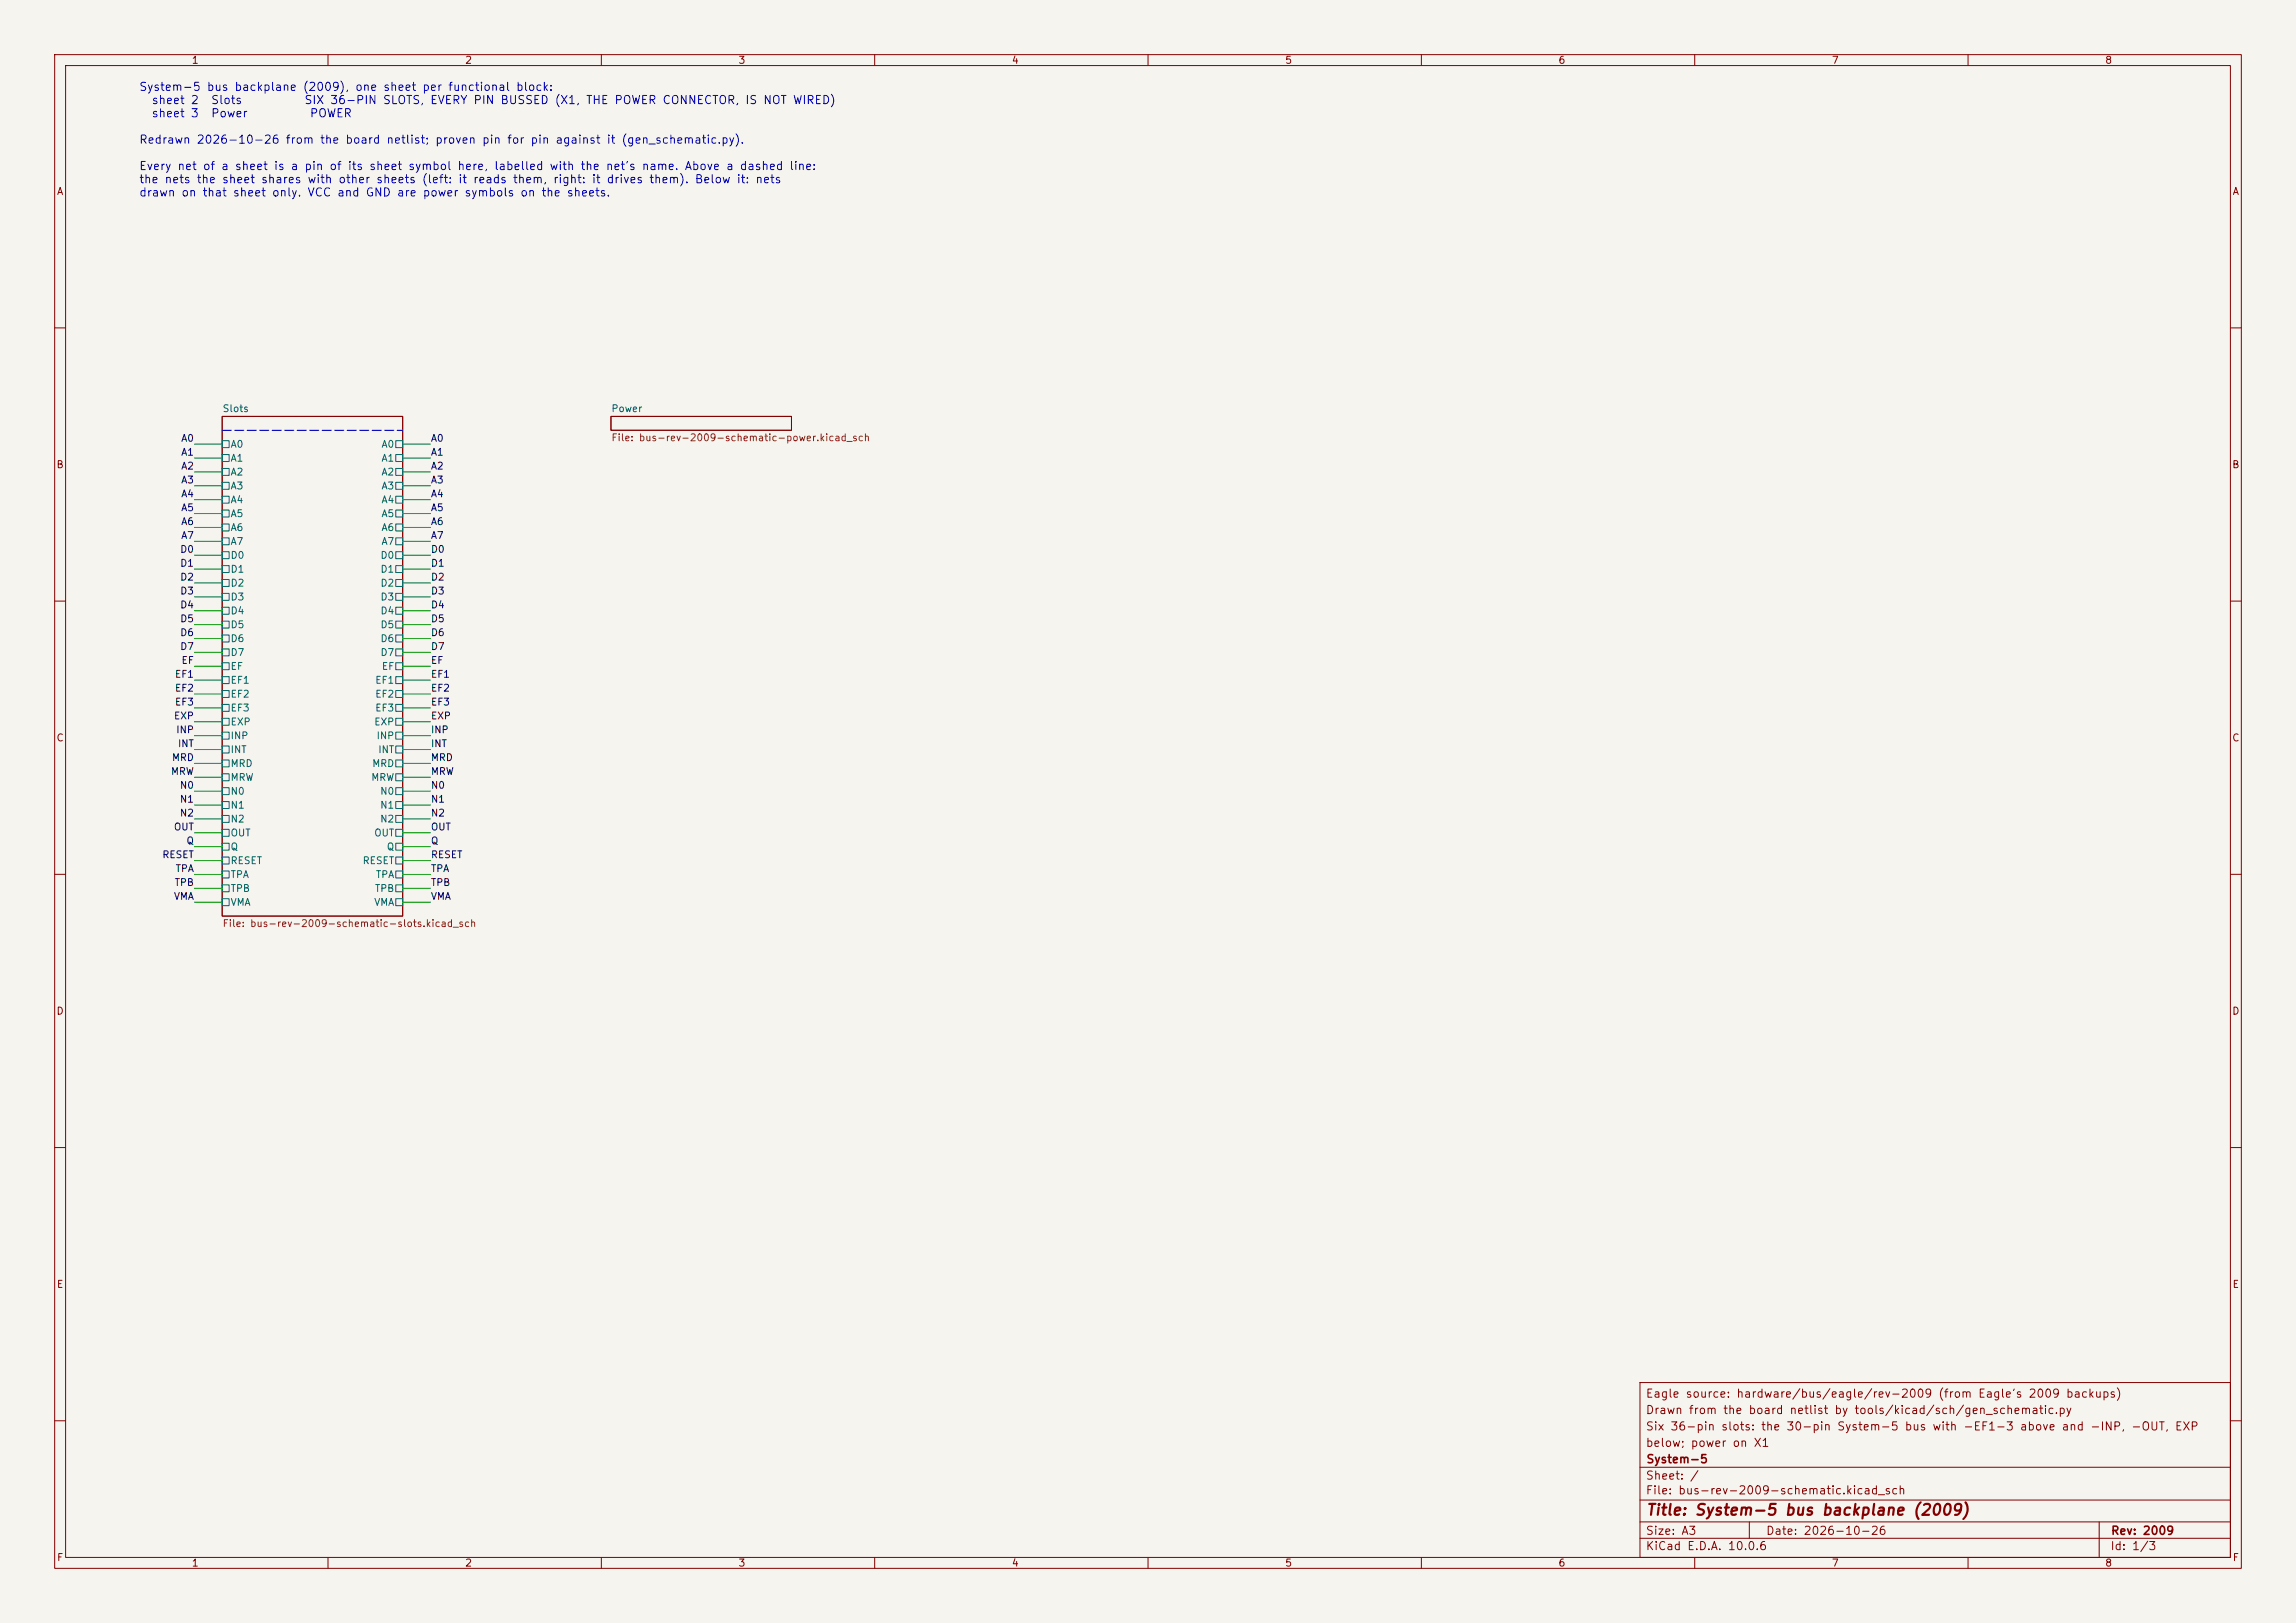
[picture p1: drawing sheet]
<svg xmlns="http://www.w3.org/2000/svg" width="420mm" height="297mm" viewBox="0 0 420 297" stroke-linecap="round" stroke-linejoin="round" font-family="sans-serif">
<defs><g id="words">
<text font-size="2" fill="#840000" x="301" y="277.8">Title: System-5 bus backplane (2009)</text>
<g font-size="1.5" fill="#0000c2">
<text x="25.4" y="17">System-5 bus backplane (2009), one sheet per functional block:</text>
<text x="27.6" y="19.4">sheet 2</text>
<text x="27.6" y="21.8">sheet 3</text>
<text x="38.5" y="19.4">Slots</text>
<text x="38.5" y="21.8">Power</text>
<text x="55.6" y="19.4">SIX 36-PIN SLOTS, EVERY PIN BUSSED (X1, THE POWER CONNECTOR, IS NOT WIRED)</text>
<text x="56.6" y="21.8">POWER</text>
<text x="25.4" y="26.7">Redrawn 2026-10-26 from the board netlist; proven pin for pin against it (gen_schematic.py).</text>
<text x="25.4" y="31.5">Every net of a sheet is a pin of its sheet symbol here, labelled with the net's name. Above a dashed line:</text>
<text x="25.4" y="33.9">the nets the sheet shares with other sheets (left: it reads them, right: it drives them). Below it: nets</text>
<text x="25.4" y="36.3">drawn on that sheet only. VCC and GND are power symbols on the sheets.</text>
</g>
<g font-size="1.5" fill="#840000">
<text x="300.9" y="256.1">Eagle source: hardware/bus/eagle/rev-2009 (from Eagle's 2009 backups)</text>
<text x="300.9" y="262.1">Six 36-pin slots: the 30-pin System-5 bus with -EF1-3 above and -INP, -OUT, EXP</text>
<text x="300.9" y="259.1">Drawn from the board netlist by tools/kicad/sch/gen_schematic.py</text>
<text x="300.9" y="265.1">below; power on X1</text>
<text x="301" y="268.1">System-5</text>
<text x="300.9" y="273.8">File: bus-rev-2009-schematic.kicad_sch</text>
<text x="300.9" y="271.1">Sheet: /</text>
<text x="300.9" y="281.2">Size: A3</text>
<text x="322.9" y="281.2">Date: 2026-10-26</text>
<text x="386" y="281.2">Rev: 2009</text>
<text x="300.9" y="284">KiCad E.D.A. 10.0.6</text>
<text x="385.9" y="284">Id: 1/3</text>
</g>
<g font-size="1.3" fill="#840000">
<text x="35" y="12">1</text>
<text x="85" y="12">2</text>
<text x="135" y="12">3</text>
<text x="185" y="12">4</text>
<text x="235" y="12">5</text>
<text x="285" y="12">6</text>
<text x="335" y="12">7</text>
<text x="385" y="12">8</text>
<text x="10.3" y="36">A</text>
<text x="408.3" y="36">A</text>
<text x="10.2" y="86">B</text>
<text x="408.2" y="86">B</text>
<text x="10.2" y="136">C</text>
<text x="408.2" y="136">C</text>
<text x="10.2" y="186">D</text>
<text x="408.2" y="186">D</text>
<text x="10.3" y="236">E</text>
<text x="408.3" y="236">E</text>
<text x="10.3" y="286">F</text>
<text x="35" y="287">1</text>
<text x="85" y="287">2</text>
<text x="135" y="287">3</text>
<text x="185" y="287">4</text>
<text x="235" y="287">5</text>
<text x="285" y="287">6</text>
<text x="335" y="287">7</text>
<text x="385" y="287">8</text>
<text x="408.3" y="286">F</text>
</g>
<g font-size="1.3" fill="#006464">
<text x="40.6" y="75.7">Slots</text>
<text x="111.7" y="75.7">Power</text>
<text x="42.1" y="82.2">A0</text>
<text x="69.7" y="82.2">A0</text>
<text x="42.1" y="84.8">A1</text>
<text x="42.1" y="87.3">A2</text>
<text x="42.1" y="89.9">A3</text>
<text x="69.7" y="84.8">A1</text>
<text x="69.7" y="87.3">A2</text>
<text x="69.7" y="89.9">A3</text>
<text x="42.1" y="92.4">A4</text>
<text x="42.1" y="94.9">A5</text>
<text x="69.7" y="92.4">A4</text>
<text x="69.7" y="94.9">A5</text>
<text x="42.1" y="97.5">A6</text>
<text x="42.1" y="100">A7</text>
<text x="69.7" y="97.5">A6</text>
<text x="69.7" y="100">A7</text>
<text x="42.1" y="102.6">D0</text>
<text x="42.1" y="105.1">D1</text>
<text x="42.1" y="107.6">D2</text>
<text x="69.5" y="102.6">D0</text>
<text x="69.5" y="105.1">D1</text>
<text x="69.5" y="107.6">D2</text>
<text x="42.1" y="110.2">D3</text>
<text x="42.1" y="112.7">D4</text>
<text x="69.5" y="110.2">D3</text>
<text x="69.5" y="112.7">D4</text>
<text x="42.1" y="115.3">D5</text>
<text x="42.1" y="117.8">D6</text>
<text x="69.5" y="115.3">D5</text>
<text x="69.5" y="117.8">D6</text>
<text x="42.1" y="120.3">D7</text>
<text x="42.1" y="122.9">EF</text>
<text x="42.1" y="125.4">EF1</text>
<text x="68.5" y="125.4">EF1</text>
<text x="69.5" y="120.3">D7</text>
<text x="69.7" y="122.9">EF</text>
<text x="42.1" y="128">EF2</text>
<text x="42.1" y="130.5">EF3</text>
<text x="68.5" y="128">EF2</text>
<text x="68.5" y="130.5">EF3</text>
<text x="42.1" y="133">EXP</text>
<text x="42.1" y="135.6">INP</text>
<text x="68.3" y="133">EXP</text>
<text x="68.8" y="135.6">INP</text>
<text x="42.1" y="138.1">INT</text>
<text x="42.1" y="140.7">MRD</text>
<text x="42.1" y="143.2">MRW</text>
<text x="67.8" y="143.2">MRW</text>
<text x="68" y="140.7">MRD</text>
<text x="69.1" y="138.1">INT</text>
<text x="42.1" y="145.7">N0</text>
<text x="42.1" y="148.3">N1</text>
<text x="69.4" y="145.7">N0</text>
<text x="69.4" y="148.3">N1</text>
<text x="42.1" y="150.8">N2</text>
<text x="42.1" y="153.4">OUT</text>
<text x="42.1" y="155.9">Q</text>
<text x="68.3" y="153.4">OUT</text>
<text x="69.4" y="150.8">N2</text>
<text x="70.6" y="155.9">Q</text>
<text x="42.1" y="158.4">RESET</text>
<text x="42.1" y="161">TPA</text>
<text x="66.2" y="158.4">RESET</text>
<text x="68.6" y="161">TPA</text>
<text x="42.1" y="163.5">TPB</text>
<text x="42.1" y="166.1">VMA</text>
<text x="68.3" y="166.1">VMA</text>
<text x="68.5" y="163.5">TPB</text>
</g>
<g font-size="1.3" fill="#0f0f0f">
<text x="33" y="81.2">A0</text>
<text x="33" y="83.7">A1</text>
<text x="78.7" y="81.2">A0</text>
<text x="78.7" y="83.7">A1</text>
<text x="33" y="86.2">A2</text>
<text x="33" y="88.8">A3</text>
<text x="78.7" y="86.2">A2</text>
<text x="78.7" y="88.8">A3</text>
<text x="33" y="91.3">A4</text>
<text x="33" y="93.9">A5</text>
<text x="78.7" y="91.3">A4</text>
<text x="78.7" y="93.9">A5</text>
<text x="32.9" y="101.5">D0</text>
<text x="33" y="96.4">A6</text>
<text x="33" y="98.9">A7</text>
<text x="78.7" y="96.4">A6</text>
<text x="78.7" y="98.9">A7</text>
<text x="78.7" y="101.5">D0</text>
<text x="32.9" y="104">D1</text>
<text x="32.9" y="106.6">D2</text>
<text x="78.7" y="104">D1</text>
<text x="78.7" y="106.6">D2</text>
<text x="32.9" y="109.1">D3</text>
<text x="32.9" y="111.6">D4</text>
<text x="78.7" y="109.1">D3</text>
<text x="78.7" y="111.6">D4</text>
<text x="32.9" y="114.2">D5</text>
<text x="32.9" y="116.7">D6</text>
<text x="32.9" y="119.3">D7</text>
<text x="78.7" y="114.2">D5</text>
<text x="78.7" y="116.7">D6</text>
<text x="78.7" y="119.3">D7</text>
<text x="31.9" y="124.3">EF1</text>
<text x="33.1" y="121.8">EF</text>
<text x="78.7" y="124.3">EF1</text>
<text x="78.7" y="121.8">EF</text>
<text x="31.7" y="132">EXP</text>
<text x="31.9" y="126.9">EF2</text>
<text x="31.9" y="129.4">EF3</text>
<text x="78.7" y="132">EXP</text>
<text x="78.7" y="129.4">EF3</text>
<text x="78.7" y="126.9">EF2</text>
<text x="32.1" y="134.5">INP</text>
<text x="32.4" y="137">INT</text>
<text x="78.7" y="137">INT</text>
<text x="78.7" y="134.5">INP</text>
<text x="31.2" y="142.1">MRW</text>
<text x="31.3" y="139.6">MRD</text>
<text x="78.7" y="142.1">MRW</text>
<text x="78.7" y="139.6">MRD</text>
<text x="32.8" y="149.7">N2</text>
<text x="32.8" y="147.2">N1</text>
<text x="32.8" y="144.7">N0</text>
<text x="78.7" y="149.7">N2</text>
<text x="78.7" y="147.2">N1</text>
<text x="78.7" y="144.7">N0</text>
<text x="31.7" y="152.3">OUT</text>
<text x="34" y="154.8">Q</text>
<text x="78.7" y="154.8">Q</text>
<text x="78.7" y="152.3">OUT</text>
<text x="29.6" y="157.4">RESET</text>
<text x="32" y="159.9">TPA</text>
<text x="78.7" y="159.9">TPA</text>
<text x="78.7" y="157.4">RESET</text>
<text x="31.7" y="165">VMA</text>
<text x="31.8" y="162.4">TPB</text>
<text x="78.7" y="165">VMA</text>
<text x="78.7" y="162.4">TPB</text>
</g>
<g font-size="1.3" fill="#725600">
<text x="111.7" y="81">File: bus-rev-2009-schematic-power.kicad_sch</text>
<text x="40.6" y="169.9">File: bus-rev-2009-schematic-slots.kicad_sch</text>
</g>
</g></defs>
<path d="M0 0h420v297h-420z" fill="#f5f4ef" stroke="#f5f4ef" stroke-width=".18"/>
<g fill="none" stroke="#840000" stroke-width=".18">
<path d="M10 10h400v277h-400zM12 12h396v273h-396zM60 10v2M110 10v2M160 10v2M210 10v2M260 10v2M310 10v2M360 10v2M10 60h2M40.6 76.2h33.1v91.4h-33.1zM111.8 76.2h33v2.5h-33z"/>
<path d="M408 60h2M10 110h2M408 110h2M10 160h2M408 160h2M10 210h2M408 210h2M300 253h108v32h-108zM10 260h2M300 278.5h108M300 274.5h108M300 268.5h108"/>
<path d="M320 278.5v3M384 278.5v6.5M408 260h2M60 285v2M110 285v2M160 285v2M210 285v2M260 285v2M300 281.5h108M310 285v2M360 285v2"/>
</g>
<g fill="none" stroke="#006464" stroke-width=".18">
<path d="M40.6 80.6h1.3v1.3h-1.3zM40.6 83.2h1.3v1.3h-1.3zM40.6 85.7h1.3v1.3h-1.3zM40.6 88.3h1.3v1.2h-1.3zM40.6 90.8h1.3v1.3h-1.3zM40.6 93.3h1.3v1.3h-1.3zM40.6 95.9h1.3v1.3h-1.3zM40.6 98.4h1.3v1.3h-1.3zM72.4 80.6h1.3v1.3h-1.3zM72.4 83.2h1.3v1.3h-1.3zM72.4 85.7h1.3v1.3h-1.3zM72.4 88.3h1.3v1.2h-1.3z"/>
<path d="M72.4 90.8h1.3v1.3h-1.3zM72.4 93.3h1.3v1.3h-1.3zM72.4 95.9h1.3v1.3h-1.3zM72.4 98.4h1.3v1.3h-1.3zM40.6 101h1.3v1.2h-1.3zM40.6 103.5h1.3v1.3h-1.3zM40.6 106h1.3v1.3h-1.3zM40.6 108.6h1.3v1.3h-1.3zM40.6 111.1h1.3v1.3h-1.3zM40.6 113.7h1.3v1.2h-1.3zM40.6 116.2h1.3v1.3h-1.3zM40.6 118.7h1.3v1.3h-1.3z"/>
<path d="M72.4 101h1.3v1.2h-1.3zM72.4 103.5h1.3v1.3h-1.3zM72.4 106h1.3v1.3h-1.3zM72.4 108.6h1.3v1.3h-1.3zM72.4 111.1h1.3v1.3h-1.3zM72.4 113.7h1.3v1.2h-1.3zM72.4 116.2h1.3v1.3h-1.3zM72.4 118.7h1.3v1.3h-1.3zM40.6 121.3h1.3v1.3h-1.3zM40.6 123.8h1.3v1.3h-1.3zM40.6 126.4h1.3v1.2h-1.3zM40.6 128.9h1.3v1.3h-1.3z"/>
<path d="M40.6 131.4h1.3v1.3h-1.3zM40.6 134h1.3v1.3h-1.3zM40.6 136.5h1.3v1.3h-1.3zM40.6 139.1h1.3v1.2h-1.3zM72.4 121.3h1.3v1.3h-1.3zM72.4 123.8h1.3v1.3h-1.3zM72.4 126.4h1.3v1.2h-1.3zM72.4 128.9h1.3v1.3h-1.3zM72.4 131.4h1.3v1.3h-1.3zM72.4 134h1.3v1.3h-1.3zM72.4 136.5h1.3v1.3h-1.3zM72.4 139.1h1.3v1.2h-1.3z"/>
<path d="M40.6 141.6h1.3v1.3h-1.3zM40.6 144.1h1.3v1.3h-1.3zM40.6 146.7h1.3v1.3h-1.3zM40.6 149.2h1.3v1.3h-1.3zM40.6 151.8h1.3v1.2h-1.3zM40.6 154.3h1.3v1.3h-1.3zM40.6 156.8h1.3v1.3h-1.3zM40.6 159.4h1.3v1.3h-1.3zM72.4 141.6h1.3v1.3h-1.3zM72.4 144.1h1.3v1.3h-1.3zM72.4 146.7h1.3v1.3h-1.3zM72.4 149.2h1.3v1.3h-1.3z"/>
<path d="M72.4 151.8h1.3v1.2h-1.3zM72.4 154.3h1.3v1.3h-1.3zM72.4 156.8h1.3v1.3h-1.3zM72.4 159.4h1.3v1.3h-1.3zM40.6 161.9h1.3v1.3h-1.3zM40.6 164.5h1.3v1.2h-1.3zM72.4 161.9h1.3v1.3h-1.3zM72.4 164.5h1.3v1.2h-1.3z"/>
</g>
<path d="M40.6 78.7h33.1" fill="none" stroke="#0000c2" stroke-width=".18" stroke-dasharray="1.7 .6"/>
<g fill="none" stroke="#009600" stroke-width=".18">
<path d="M35.6 86.4h5M35.6 99.1h5M35.6 96.5h5M35.6 94h5M35.6 91.4h5M35.6 88.9h5M35.6 81.3h5M35.6 83.8h5M73.7 86.4h5M73.7 99.1h5M73.7 96.5h5M73.7 94h5"/>
<path d="M73.7 91.4h5M73.7 88.9h5M73.7 81.3h5M73.7 83.8h5M35.6 114.3h5M35.6 116.8h5M35.6 119.4h5M35.6 109.2h5M35.6 106.7h5M35.6 104.1h5M35.6 101.6h5M35.6 111.8h5"/>
<path d="M73.7 114.3h5M73.7 116.8h5M73.7 119.4h5M73.7 109.2h5M73.7 106.7h5M73.7 104.1h5M73.7 101.6h5M73.7 111.8h5M35.6 129.5h5M35.6 127h5M35.6 121.9h5M35.6 124.5h5"/>
<path d="M35.6 132.1h5M35.6 134.6h5M35.6 137.2h5M35.6 139.7h5M73.7 129.5h5M73.7 127h5M73.7 121.9h5M73.7 124.5h5M73.7 132.1h5M73.7 134.6h5M73.7 137.2h5M73.7 139.7h5"/>
<path d="M35.6 142.2h5M35.6 144.8h5M35.6 147.3h5M35.6 149.9h5M35.6 152.4h5M35.6 154.9h5M35.6 157.5h5M73.7 142.2h5M73.7 144.8h5M73.7 147.3h5M73.7 149.9h5M73.7 152.4h5"/>
<path d="M73.7 154.9h5M73.7 157.5h5M35.6 165.1h5M35.6 160h5M35.6 162.6h5M73.7 165.1h5M73.7 160h5M73.7 162.6h5"/>
</g>
<use href="#words"/>
</svg>
